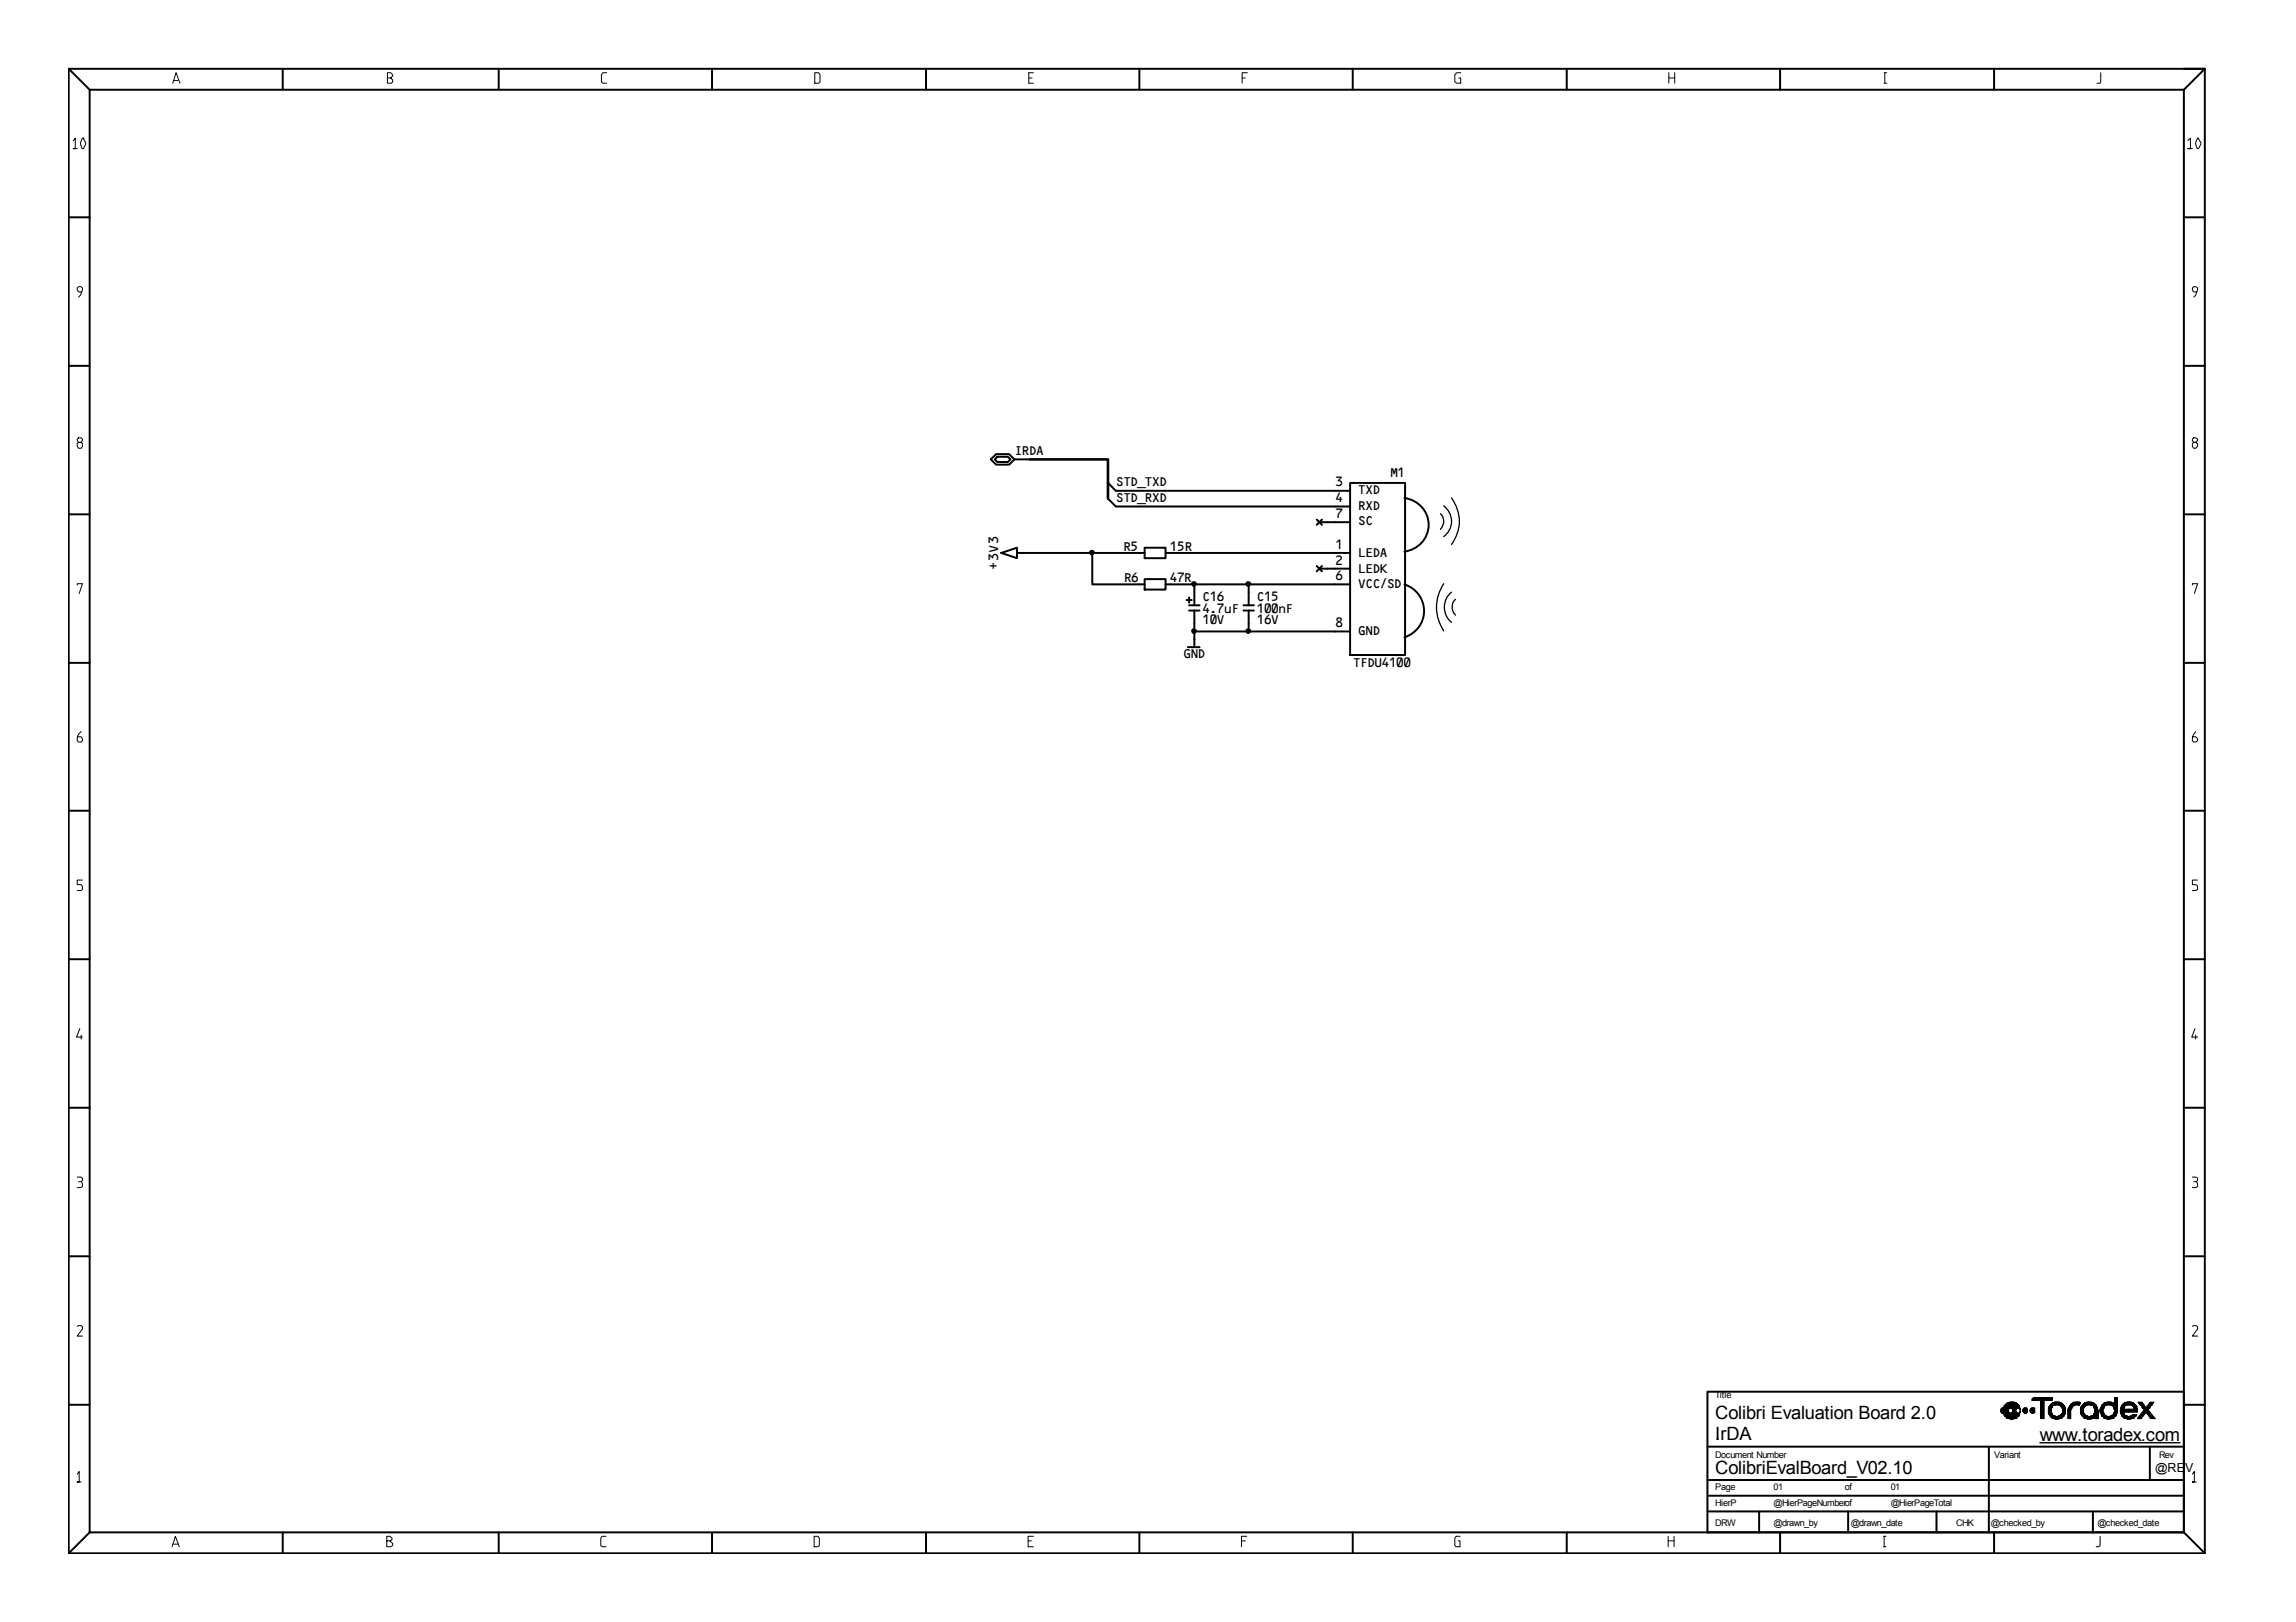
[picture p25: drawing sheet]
<svg xmlns="http://www.w3.org/2000/svg" width="297mm" height="210mm" viewBox="0 0 297 210" stroke-linecap="round" stroke-linejoin="round" font-family="sans-serif">
<defs><g id="words">
<g font-size="2.4">
<text x="221.9" y="183.7">Colibri Evaluation Board 2.0</text>
<text x="221.9" y="186.4">IrDA</text>
<text x="221.9" y="190.8">ColibriEvalBoard_V02.10</text>
<text x="221.9" y="186.4">.</text>
<text x="263.9" y="186.5">www.toradex.com</text>
</g>
<g font-size="1.8">
<text x="131.2" y="58.9">IRDA</text>
<text x="144.4" y="62.9">STD_TXD</text>
<text x="144.4" y="65">STD_RXD</text>
<text x="172.7" y="62.9">3</text>
<text x="172.7" y="65">4</text>
<text x="175.7" y="63.9">TXD</text>
<text x="175.7" y="66">RXD</text>
<text x="179.8" y="61.7">M1</text>
<text x="145.3" y="71.3">R5</text>
<text x="151.3" y="71.3">15R</text>
<text x="172.7" y="71">1</text>
<text x="172.7" y="67">7</text>
<text x="175.7" y="68">SC</text>
<text x="129.1" y="73.8" transform="rotate(-90 129.1 73.8)">+3V3</text>
<text x="145.4" y="75.4">R6</text>
<text x="151.3" y="75.4">47R</text>
<text x="155.5" y="77.7">C16</text>
<text x="162.6" y="77.7">C15</text>
<text x="172.7" y="73.1">2</text>
<text x="172.7" y="75">6</text>
<text x="175.7" y="72.1">LEDA</text>
<text x="175.7" y="74.1">LEDK</text>
<text x="175.7" y="76">VCC/SD</text>
<text x="155.5" y="79.3">4.7uF</text>
<text x="155.5" y="80.7">10V</text>
<text x="162.6" y="79.3">100nF</text>
<text x="162.6" y="80.7">16V</text>
<text x="172.7" y="81.1">8</text>
<text x="175.7" y="82.1">GND</text>
<text x="153.1" y="85.2">GND</text>
<text x="175" y="86.3">TFDU4100</text>
</g>
<text font-size="1.6" x="278.8" y="190.5">@REV</text>
<g font-size="1.2">
<text x="221.9" y="180.9">Title</text>
<text x="221.9" y="188.7">Document Number</text>
<text x="258" y="188.7">Variant</text>
<text x="279.3" y="188.7">Rev</text>
<text x="221.9" y="194.9">HierP</text>
<text x="221.9" y="192.8">Page</text>
<text x="221.9" y="197.5">DRW</text>
<text x="229.4" y="192.8">01</text>
<text x="229.4" y="194.9">@HierPageNumberof</text>
<text x="229.4" y="197.5">@drawn_by</text>
<text x="238.7" y="192.8">of</text>
<text x="239.4" y="197.5">@drawn_date</text>
<text x="244.6" y="192.8">01</text>
<text x="244.6" y="194.9">@HierPageTotal</text>
<text x="253.1" y="197.5">CHK</text>
<text x="257.6" y="197.5">@checked_by</text>
<text x="271.4" y="197.5">@checked_date</text>
</g>
</g></defs>
<g fill="none" stroke="#000" stroke-width=".25">
<path d="M8.9 8.9h276.3v192.1h-276.3zM8.9 8.9l2.7 2.7M11.6 11.6h270.9v186.7h-270.9zM36.6 8.9v2.7M64.5 8.9v2.7M92.1 8.9v2.7M119.8 8.9v2.7M147.4 8.9v2.7M175 8.9v2.7M202.7 8.9v2.7M230.3 8.9v2.7M258 8.9v2.7"/>
<path d="M282.5 8.9h2.7l-2.7 2.7M8.9 28.1h2.7M282.5 28.1h2.7M8.9 47.3h2.7M128.2 59.5l.7-.7h1.7l.6 .7-.6 .6h-1.7zM128.7 59.5l.3-.4h1.4l.3 .4-.3 .3h-1.4zM131.2 59.5h2.1M282.5 47.3h2.7M8.9 66.6h2.7M129.5 71.6l2.1-.7v1.3zM131.6 71.6h16.5M141.3 71.6v4h6.8"/>
<path d="M143.3 62.5l1.1 1h30.3M143.3 64.5l1.1 1h30.3M148.1 74.9h2.7v1.4h-2.7zM148.1 70.9h2.7v1.3h-2.7zM150.8 71.6h23.9M150.8 75.6h23.9M153.5 77.7h.7M153.8 78.3h1.4M153.8 79h1.4M153.8 77.3v.7M154.5 79v2.7h20.2M154.5 75.6v2.7"/>
<path d="M160.9 78.3h1.3M160.9 79h1.3M161.5 75.6v2.7M161.5 79v2.7M170.3 67.2l.7 .7M170.3 73.3l.7 .6M170.7 67.6h4M170.7 73.6h4M171 67.2l-.7 .7M171 73.3l-.7 .6M174.7 62.5h7.1v22.3h-7.1zM181.7 64.4a3.5 3.5 0 0 1 3.1 3.5 3.5 3.5 0 0 1-3.1 3.5"/>
<path d="M181.7 75.6a3.6 3.6 0 0 1 2.5 3.5 3.6 3.6 0 0 1-2.5 3.4M282.5 66.6h2.7M8.9 85.8h2.7M153.7 83.7h1.5M154.5 81.7v2M282.5 85.8h2.7M8.9 104.9h2.7M282.5 104.9h2.7M8.9 124.1h2.7M282.5 124.1h2.7M8.9 143.4h2.7M282.5 143.4h2.7"/>
<path d="M8.9 162.6h2.7M282.5 162.6h2.7M8.9 181.8h2.7M11.6 198.3l-2.7 2.7M36.6 198.3v2.7M64.5 198.3v2.7M92.1 198.3v2.7M119.8 198.3v2.7M147.4 198.3v2.7M175 198.3v2.7M202.7 198.3v2.7M220.9 180.1h61.6v18.2h-61.6z"/>
<path d="M220.9 187.2h61.6M220.9 191.5h61.6M220.9 193.6h61.6M220.9 195.6h61.6M227.6 195.6v2.7M230.3 198.3v2.7M239.1 195.6v2.7M250.5 195.6v2.7M257.3 187.2v11.1M258 198.3v2.7M270.8 195.6v2.7M278.1 187.2v4.3"/>
<path d="M282.5 198.3l2.7 2.7M282.5 181.8h2.7"/>
</g>
<g fill="none" stroke="#000" stroke-width=".13">
<path d="M9.5 18.2l.2-.3v1.3h-.2h.5M10.7 17.9h.1v.1l.3 .5-.3 .7h-.1a1.02 1.02 0 0 1 0-1.3zM22.4 10.8l.4-1.4 .5 1.4M22.5 10.4h.5M50.1 10.1h.4l.3-.3v-.1l-.3-.3h-.4v1.4h.5l.2-.2v-.3l-.3-.2M78.5 9.4h-.5l-.2 .3v.9l.2 .2h.5M105.4 9.4h.5l.2 .3v.9l-.2 .2h-.5zM133.1 10.1h.4M133.7 9.4h-.6v1.4h.6M160.7 10.1h.4M161.4 9.4h-.7v1.4M189 9.4h-.5l-.3 .3v.9l.3 .2h.5v-.7h-.3"/>
<path d="M215.9 10.1h.8M215.9 9.4v1.4M216.7 9.4v1.4M243.8 10.8h.3M243.8 9.4h.3M243.8 9.4v1.4M271.8 9.4v1.2l-.1 .2h-.4M283 18.2l.4-.3v1.3h-.4h.6M284.3 17.9h.1l.3 .6-.2 .6-.2 .1a1.02 1.02 0 0 1 0-1.3zM10.5 37.8h-.3l-.2-.3v-.2l.2-.2h.3l.2 .2a1.92 1.92 0 0 1-.5 1.2M284.1 37.8h-.3l-.2-.3v-.2l.2-.2h.3l.2 .2a1.92 1.92 0 0 1-.5 1.2M10 56.8l.2 .4h.3l.2 .2v.4l-.2 .2h-.3l-.2-.2v-.4l.2-.2h.3l.2-.4-.2-.1h-.3z"/>
<path d="M283.8 56.7l-.2 .1 .2 .4h.3l.2 .2v.4l-.2 .2h-.3l-.2-.2v-.4l.2-.2h.3l.2-.2v-.2l-.2-.1zM10 75.7v-.2h.7l-.5 1.3M283.6 75.7v-.2h.7l-.4 1.3M10.5 94.7a1.19 1.19 0 0 0-.5 1.2l.2 .1h.3l.2-.1v-.3l-.2-.3h-.4M284.1 94.7a1.41 1.41 0 0 0-.5 1.2l.2 .1h.3l.2-.1v-.3l-.2-.3h-.4M10.7 113.9h-.7v.6h.5l.2 .2v.4l-.2 .1h-.5M284.3 113.9h-.7v.6h.5l.2 .2v.4l-.1 .1h-.6M10.3 133.1l-.4 1.1h.8M10.5 134v.5M284 133.1l-.5 1.1h.8M284.1 134v.5M10 152.3h.5l.2 .2v.3l-.2 .1"/>
<path d="M10.2 152.9h.3l.1 .1 .1 .5-.2 .2h-.5M283.6 152.3h.5l.2 .2v.3l-.2 .1M283.8 152.9l.4 .1 .1 .5-.2 .2h-.5M10 171.6l.5-.1 .2 .2v.3l-.7 .9h.7M283.6 171.6a.48 .48 0 0 1 .7 .1v.3l-.7 .9h.7M10 190.8l.2-.4v1.4h-.2h.5M22.4 199.8h.6M50 199.4h.5l.2-.2v-.1l-.2-.3h-.5v1.4h.5l.3-.2v-.3l-.3-.3M78.4 198.8h-.5l-.2 .3v.9l.2 .2h.5M105.3 198.8h.5l.2 .3v.9l-.2 .2h-.5zM133 199.4h.4M133.7 198.8h-.7v1.4h.7"/>
<path d="M160.6 199.4h.5M161.3 198.8h-.7v1.4M188.9 198.8h-.5l-.2 .3v.9l.2 .2h.5v-.8h-.3M215.8 198.8v1.4M215.8 199.4h.8M216.6 198.8v1.4M243.7 198.8h.3M243.8 198.8v1.4M258.8 182.5h1M258.8 182.6h1M258.8 182.5v.1h1M258.9 182.3h1"/>
<path d="M258.9 182.4h.9M258.9 182.7h1M258.9 182.6v.2h1M258.9 182.3v.1M258.9 182.4l-.1 .1M259 182.8v.1h2.3M259.2 182.1h2.1M259.2 182h2.1M259.2 183h2.1M259.2 183.1h2.1M259.2 182v.2M259.2 182.9v.1"/>
<path d="M259.2 183l.1 .2M259.3 181.9h1.9M259.3 183.2h1.9M259.3 181.9l-.1 .1M259.3 183.2l.3 .3M259.4 181.8h1.7M259.4 183.3h1.7M259.5 181.7h1.5M259.6 181.6h1.3M259.6 183.4h1.3M259.6 183.5h1.3M259.6 181.6l-.3 .3"/>
<path d="M259.6 183.5l.2 .1M259.7 181.5h1.2M259.7 183.6h1.2M259.8 181.5l-.2 .1M259.8 182.4v.3l.2 .2M259.9 181.5h.7l.3 .1M259.9 183.6l.2 .1 .5-.1M259.9 182.3l-.1 .1M259.9 182.2v.1M260.1 181.5h-.2M260.3 182.3h.6M260.3 182.9v-.1h.6v.1"/>
<path d="M260.3 182.2v.2M260.3 182.7h.6M260.3 182.4l.1 .1M260.4 182.5h.4M260.4 182.6h.4M260.4 182.5v.1M260.8 182.6h-.5v.2M260.8 182.4v.2M260.8 182.6l.1 .1M260.9 182.7v.1M260.9 182.2v.2h-.6M260.9 181.6l.3 .3"/>
<path d="M260.9 183.5l-.1 .1M261.2 181.9l.1 .1M261.2 183.2l-.3 .3M261.3 182.3h.1M261.3 182v.4h.1M261.3 182.7h.1M261.3 182.8h.1M261.3 182.7v.1M261.3 182.9v.2M261.3 182.2l.1 .2M261.3 182.8l-.1 .1M261.3 183.1l-.1 .1"/>
<path d="M261.4 182.2h-2.4l-.1 .1M261.4 182.4v.3M261.4 182.6l-.1 .1M261.4 182.7l-.1 .2M261.7 182.6v-.2h.6v.2M261.7 182.5h.6M261.7 182.6h.6M261.7 182.6l.1 .1M261.8 182.3l.1-.1h.3v.2M261.8 182.3h.4M261.8 182.7h.5M261.8 182.7v.1h.4"/>
<path d="M261.8 182.3v.1M261.9 182.8l.1 .1 .2-.1M262.3 182.6l-.1 .2M262.6 182.5h.6M262.6 182.6h.6M262.6 182.5v.1h.6M262.7 182.3l.1-.1h.4v.6h-.5v-.2M262.7 182.3h.5M262.7 182.4h.5M262.7 182.7h.5M262.7 182.3v.1M262.7 182.4l-.1 .1"/>
<path d="M262.9 181.1h2.6M262.9 181h2.6M262.9 182.8v.1l.2-.1M263 180.9h2.5M263.1 180.9h2.4v.3h-2.6zM264 182.2h.4M264 182.1h.4M264 182h.4M264 181.9h.4M264 181.8h.4M264 181.7h.4M264 181.6h.4"/>
<path d="M264 181.5h.4M264 181.4h.4M264 181.3h.4M264 182.3h.4M264 182.4h.4M264 182.5h.4M264 182.6h.4M264 182.7h.4M264 182.8h.4M264 182.9h.4M264 183h.4M264 183.1h.4"/>
<path d="M264 183.2h.4M264 183.3h.4M264 183.4h.4M264 183.5h.4M264 181.2v2.4h.4v-2.4M265 182.2h.4M265 182.3h.3M265 182.4h.3M265 182.5h.3M265 182.6h.3M265 182.7h.3M265 182.8h.4"/>
<path d="M265 182.9h.5M265 182.2v.7M265 182.9l.1 .2M265.1 182.1h.4M265.1 182h.4M265.1 183h.4M265.1 183.1h.4M265.1 183.1l.2 .2M265.1 182l-.1 .2M265.2 182h.4M265.2 181.9h.7M265.2 183.1h.4"/>
<path d="M265.2 183.2h.7v.1M265.3 181.8h1.7M265.3 183.3h1.6M265.3 181.8l-.2 .2M265.3 183.3l.1 .2M265.3 181.7h1.6M265.3 183.4h1.6M265.3 182.3v.5l.2 .2M265.4 181.6h1.5M265.4 181.6l.4-.1h.6l.6 .4M265.4 183.5h1.4M265.4 181.6l-.1 .2"/>
<path d="M265.4 183.5l.2 .1M265.5 181.5h1.2M265.5 183v.1M265.5 182.1l-.2 .2M265.5 183.1h.1M265.6 181.9l-.1 .2M265.6 183.1l.2 .1M265.8 183.6l.1 .1M265.9 181.8l-.1 .1M266.3 183.2h.7M266.4 181.9h.6M266.4 181.8v.1"/>
<path d="M266.4 183.2l-.2 .1M266.4 183.6l-.5 .1M266.5 183.1h.5M266.5 181.9l.1 .1M266.6 182h.5M266.6 183.1h.5M266.6 182l.1 .1M266.7 182.1h.5M266.7 183h.4M266.7 182.1l.2 .2M266.8 182.2h.4M266.8 182.9h.4"/>
<path d="M266.8 183.5l-.2 .1h-1.1M266.9 182.3h.3M266.9 182.4h.3M266.9 182.5h.3M266.9 182.6h.3M266.9 182.7h.3M266.9 182.8h.3M266.9 182.8l-.5 .4M266.9 182.3v.5M266.9 183.3l-.1 .2M267 181.9l.2 .3M267 183.2l-.1 .1"/>
<path d="M267.2 182.2v.7M267.2 182.9l-.2 .3M267.5 182.3h.5M267.5 182.4h.5M267.5 182.5h.4M267.5 182.6h.4M267.5 182.7h.4M267.5 182.8h.4M267.5 182.9h.4M267.5 183h.4M267.5 183.1h.4M267.5 183.2h.4"/>
<path d="M267.5 183.3h.4M267.5 183.4h.4M267.5 183.5h.4M267.6 182.2h.5M267.6 182.1h.5M267.7 182h.4M267.7 182h.5M267.8 181.9l-.3 .5M267.9 181.8h1.2M267.9 181.7h1.2M268 181.6h1.2M268.1 182.2l-.2 .2v1.2h-.4v-1.2"/>
<path d="M268.1 181.5h1.1M268.1 182v.2M268.2 181.9v.1M268.2 182h-.1M268.6 181.8l-.2 .1h-.6M269.2 182.2h.4M269.2 181.5h-.1h-.8l-.5 .4M269.2 182.3h.3M269.2 182.4h.3M269.2 182.5h.3M269.2 182.6h.3M269.2 182.7h.3"/>
<path d="M269.2 182.8h.4M269.2 182.9h.5M269.2 181.5l-.2 .4-.2-.1M269.2 182.2v.7M269.2 182.9v.2M269.2 182.1h.5M269.2 182h.5M269.2 183h.5M269.2 183.1h.5M269.2 182v.2M269.2 183.1l.3 .2M269.3 182h.5"/>
<path d="M269.3 181.9h.7M269.3 183.1h.5M269.3 183.2h.8l.1 .1M269.5 181.8h1.7M269.5 181.7h1.5M269.5 183.3h1.9M269.5 183.4h1.9M269.5 181.8l-.3 .2M269.5 182.3v.5l.2 .3M269.5 183.3l.1 .2M269.6 181.6h1.4M269.6 183.5h1.3"/>
<path d="M269.6 183.5l.1 .1h1.1M269.6 181.6l-.1 .2M269.7 181.5h1.1M269.7 182.1l-.2 .2M269.7 183.1l.1 .1M269.8 181.9l-.1 .2M269.9 183.6l.6 .1M270.1 181.8l-.2 .1M270.5 181.9h.7M270.5 181.8l.1 .1M270.6 183.6l-.2 .1M270.8 183.1h.6"/>
<path d="M270.8 181.9v.1M270.8 182.1h.5M270.8 182h.5M270.8 182h.4M270.8 181.5h-.9l-.3 .1M270.8 183h.6M270.8 181.5l.4 .4M270.8 182.1l.2 .2M270.8 182v.1M270.8 183v.1M270.8 183.1v.1M270.9 182.2h.5"/>
<path d="M270.9 182.9h.5M271 182.3h.4M271 182.4h.4M271 182.5h.4M271 182.6h.4M271 182.7h.4M271 182.8h.4M271 183.5h.4M271 182.3v.5M271 182.8l-.2 .2M271.2 181.9l.2 .3M271.4 182.4v.2"/>
<path d="M271.4 182.2v.2M271.4 183.2h-.9l-.1 .1M271.4 182.6v1h-.4v-.2l-.2 .2M271.7 198.8v1.2l-.2 .2h-.3M271.7 182.3h.4M271.7 182.4h.4M271.7 182.5h.3M271.7 182.6h.3M271.7 182.6h.4M271.7 182.7h.4M271.7 182.8h.4M271.7 182.7l.2 .4"/>
<path d="M271.7 182.4v.3M271.8 182.2h.4M271.8 182.1h.4M271.8 182.9h.4M271.8 183h.4M271.9 182h.3M271.9 182h.4M271.9 183.1h.4M271.9 183.1h.5M271.9 183.2h.6l.2 .1M271.9 183.2l.1 .1M271.9 181.9v.1"/>
<path d="M271.9 183.1v.1M271.9 182l-.2 .4M271.9 181.8h2M272 181.7h1.9M272 183.3h1.6M272 183.3l.3 .3M272 182.5l.1 .3M272.1 181.6h1.4M272.1 183.4h1.5M272.1 182.8l.1 .1M272.1 182.3l-.1 .2M272.2 181.5h1.3"/>
<path d="M272.2 183.5h1.3M272.2 183.6h1.2M272.2 182.1v.1M272.2 182.9v.1M272.2 183l.3 .2M272.2 182.2l-.1 .1M272.3 181.5l-.4 .4M272.3 182l-.1 .1M272.4 181.9l-.1 .1M272.5 181.5h.6l.4 .1M272.5 183.6l.1 .1 .5-.1M272.5 181.8v.1h-.6"/>
<path d="M272.6 181.5h-.1M273 181.8l.1 .1h.8M273.2 181.9l.3 .2M273.3 182h.6M273.3 183.1h.5M273.4 182h.5M273.4 183.1h.4M273.4 183.1l-.3 .1M273.5 182.2h.4M273.5 182.1h.4M273.5 181.6l.1 .1v-.8h.3v1.8M273.5 182.3h.4"/>
<path d="M273.5 182.8h.4M273.5 182.9h.4M273.5 183h.3M273.5 183.5l-.2 .1M273.5 183l-.1 .1M273.5 182.1v.2M273.5 182.8v.2M273.5 182.3l.1 .2M273.6 181.6h.3M273.6 181.5h.3M273.6 181.4h.3M273.6 181.3h.3"/>
<path d="M273.6 181.2h.3M273.6 181.1h.3M273.6 181h.3M273.6 180.9h.3M273.6 182.4h.3M273.6 182.5h.3M273.6 182.6h.3M273.6 182.7h.3M273.6 182.6l-.1 .2M273.6 182.5v.1M273.7 183.2h-.7l-.1 .1M273.7 183.2l-.2 .3"/>
<path d="M273.8 183.1l-.1 .1M273.9 182.7l-.1 .4M274.3 182.3h.4M274.3 182.4h2.2M274.3 182.5h2.2M274.3 182.6h2.2M274.3 182.8h.4M274.3 182.9h.5v.2M274.3 182.7l.2 .5M274.3 182.4v.3M274.4 182.1h.4M274.4 182h.4"/>
<path d="M274.4 183h.4M274.4 183.1h.4M274.5 182h.4M274.5 181.9h.7M274.5 183.1h.4M274.5 183.2h.7l.1 .1M274.5 183.2l.2 .3M274.5 181.9l-.2 .5M274.6 181.8h1.7M274.6 183.3h1.7M274.7 181.7h1.5M274.7 183.4h1.4"/>
<path d="M274.7 181.7l-.2 .2M274.7 182.7v.2M274.7 181.6h1.4M274.7 183.5h1.4M274.7 182.2v.2M274.7 183.5l.2 .1M274.8 182v.2h-.5M274.8 181.5h1.2M274.8 183.6h1.2M274.8 183.1l.2 .1M275 181.9l-.2 .1M275.1 183.6l.2 .1 .5-.1"/>
<path d="M275.2 181.8l-.1 .1M275.4 181.5v.3M275.4 182.4v.3M275.7 181.8l.1 .1h.6M275.8 183.1h.6M275.8 181.9l.2 .1M275.8 183.1v.1M275.9 182h.5M275.9 183.1h.5v.1M276 182h.4M276 182l.1 .2M276 183.1h-.2"/>
<path d="M276.1 182.2h.3M276.1 182.1h.3M276.1 181.6l-.3-.1a1.2 1.2 0 0 0-1.1 .2M276.1 182.3h.4M276.1 182.2v.2M276.1 181.6l.3 .3M276.1 183.5l-.2 .1M276.4 183.2h-.8l-.1 .1M276.4 181.9v.1M276.4 183.2l-.3 .3M276.4 182.2l.1 .2M276.4 182v.2"/>
<path d="M276.5 182.4v.3h-2.2M276.6 183.5h.5M276.7 181.5h.4M276.7 183.3h.5M276.7 183.4h.4M276.8 181.7h.5M276.8 181.6h.4M276.8 183.2h.5M276.9 181.8h.5M276.9 183.1h.5M276.9 181.9h.6M276.9 183h.6"/>
<path d="M276.9 183.1h.6M276.9 183.6l.7-.9 .7 .9M277 182h.5M277 182.9h.5M277.1 182.2h1M277.1 182.1h.5M277.1 182h.4M277.1 182.8h.5M277.2 182.6h.8M277.2 182.7h.9M277.3 182.3h.7M277.3 182.6h.7"/>
<path d="M277.4 182.4h.6M277.4 182.5h.5M277.7 182.1h.4M277.7 182.8h.4M277.8 182h.4M277.8 181.9h.6M277.8 182.9h.4M277.8 183h.5M277.9 182.5l.7-1h-.4l-.6 .7-.5-.7h-.5l.9 1-1 1.1h.5M277.9 183.1h.5M277.9 182.5l.9 1.1h-.6M278 181.8h.5"/>
<path d="M278 183.1h.5M278 183.2h.5M278 181.7h.5M278 181.6h.5M278.1 181.5h.5M278.1 183.3h.5M278.1 183.4h.5M278.1 183.5h.6M283.6 190.8l.3-.4v1.4h-.3h.5M22.3 200.2l.4-1.4 .5 1.4M243.7 200.2h.3"/>
</g>
<path d="M263.9 186.7h18.1" fill="none" stroke="#000" stroke-width=".18"/>
<path d="M186.4 66.5a1.43 1.43 0 0 1 0 2M186.8 65.5a2.46 2.46 0 0 1 0 3.9M186.8 75.5a5.5 5.5 0 0 0 0 6.1M187.8 64.4a5 5 0 0 1 0 6.1M187.8 76.6a2.5 2.5 0 0 0 0 3.9M188.3 77.6a1.43 1.43 0 0 0 0 2" fill="none" stroke="#000" stroke-width=".17"/>
<g fill="#000" stroke="#000" stroke-width=".13">
<circle cx="141.3" cy="71.5" r=".31"/>
<circle cx="154.5" cy="75.6" r=".31"/>
<circle cx="161.5" cy="75.6" r=".31"/>
<circle cx="154.5" cy="81.7" r=".31"/>
<circle cx="161.5" cy="81.7" r=".31"/>
</g>
<path d="M133.3 59.5h10v5" fill="none" stroke="#000" stroke-width=".34"/>
<use href="#words"/>
</svg>
